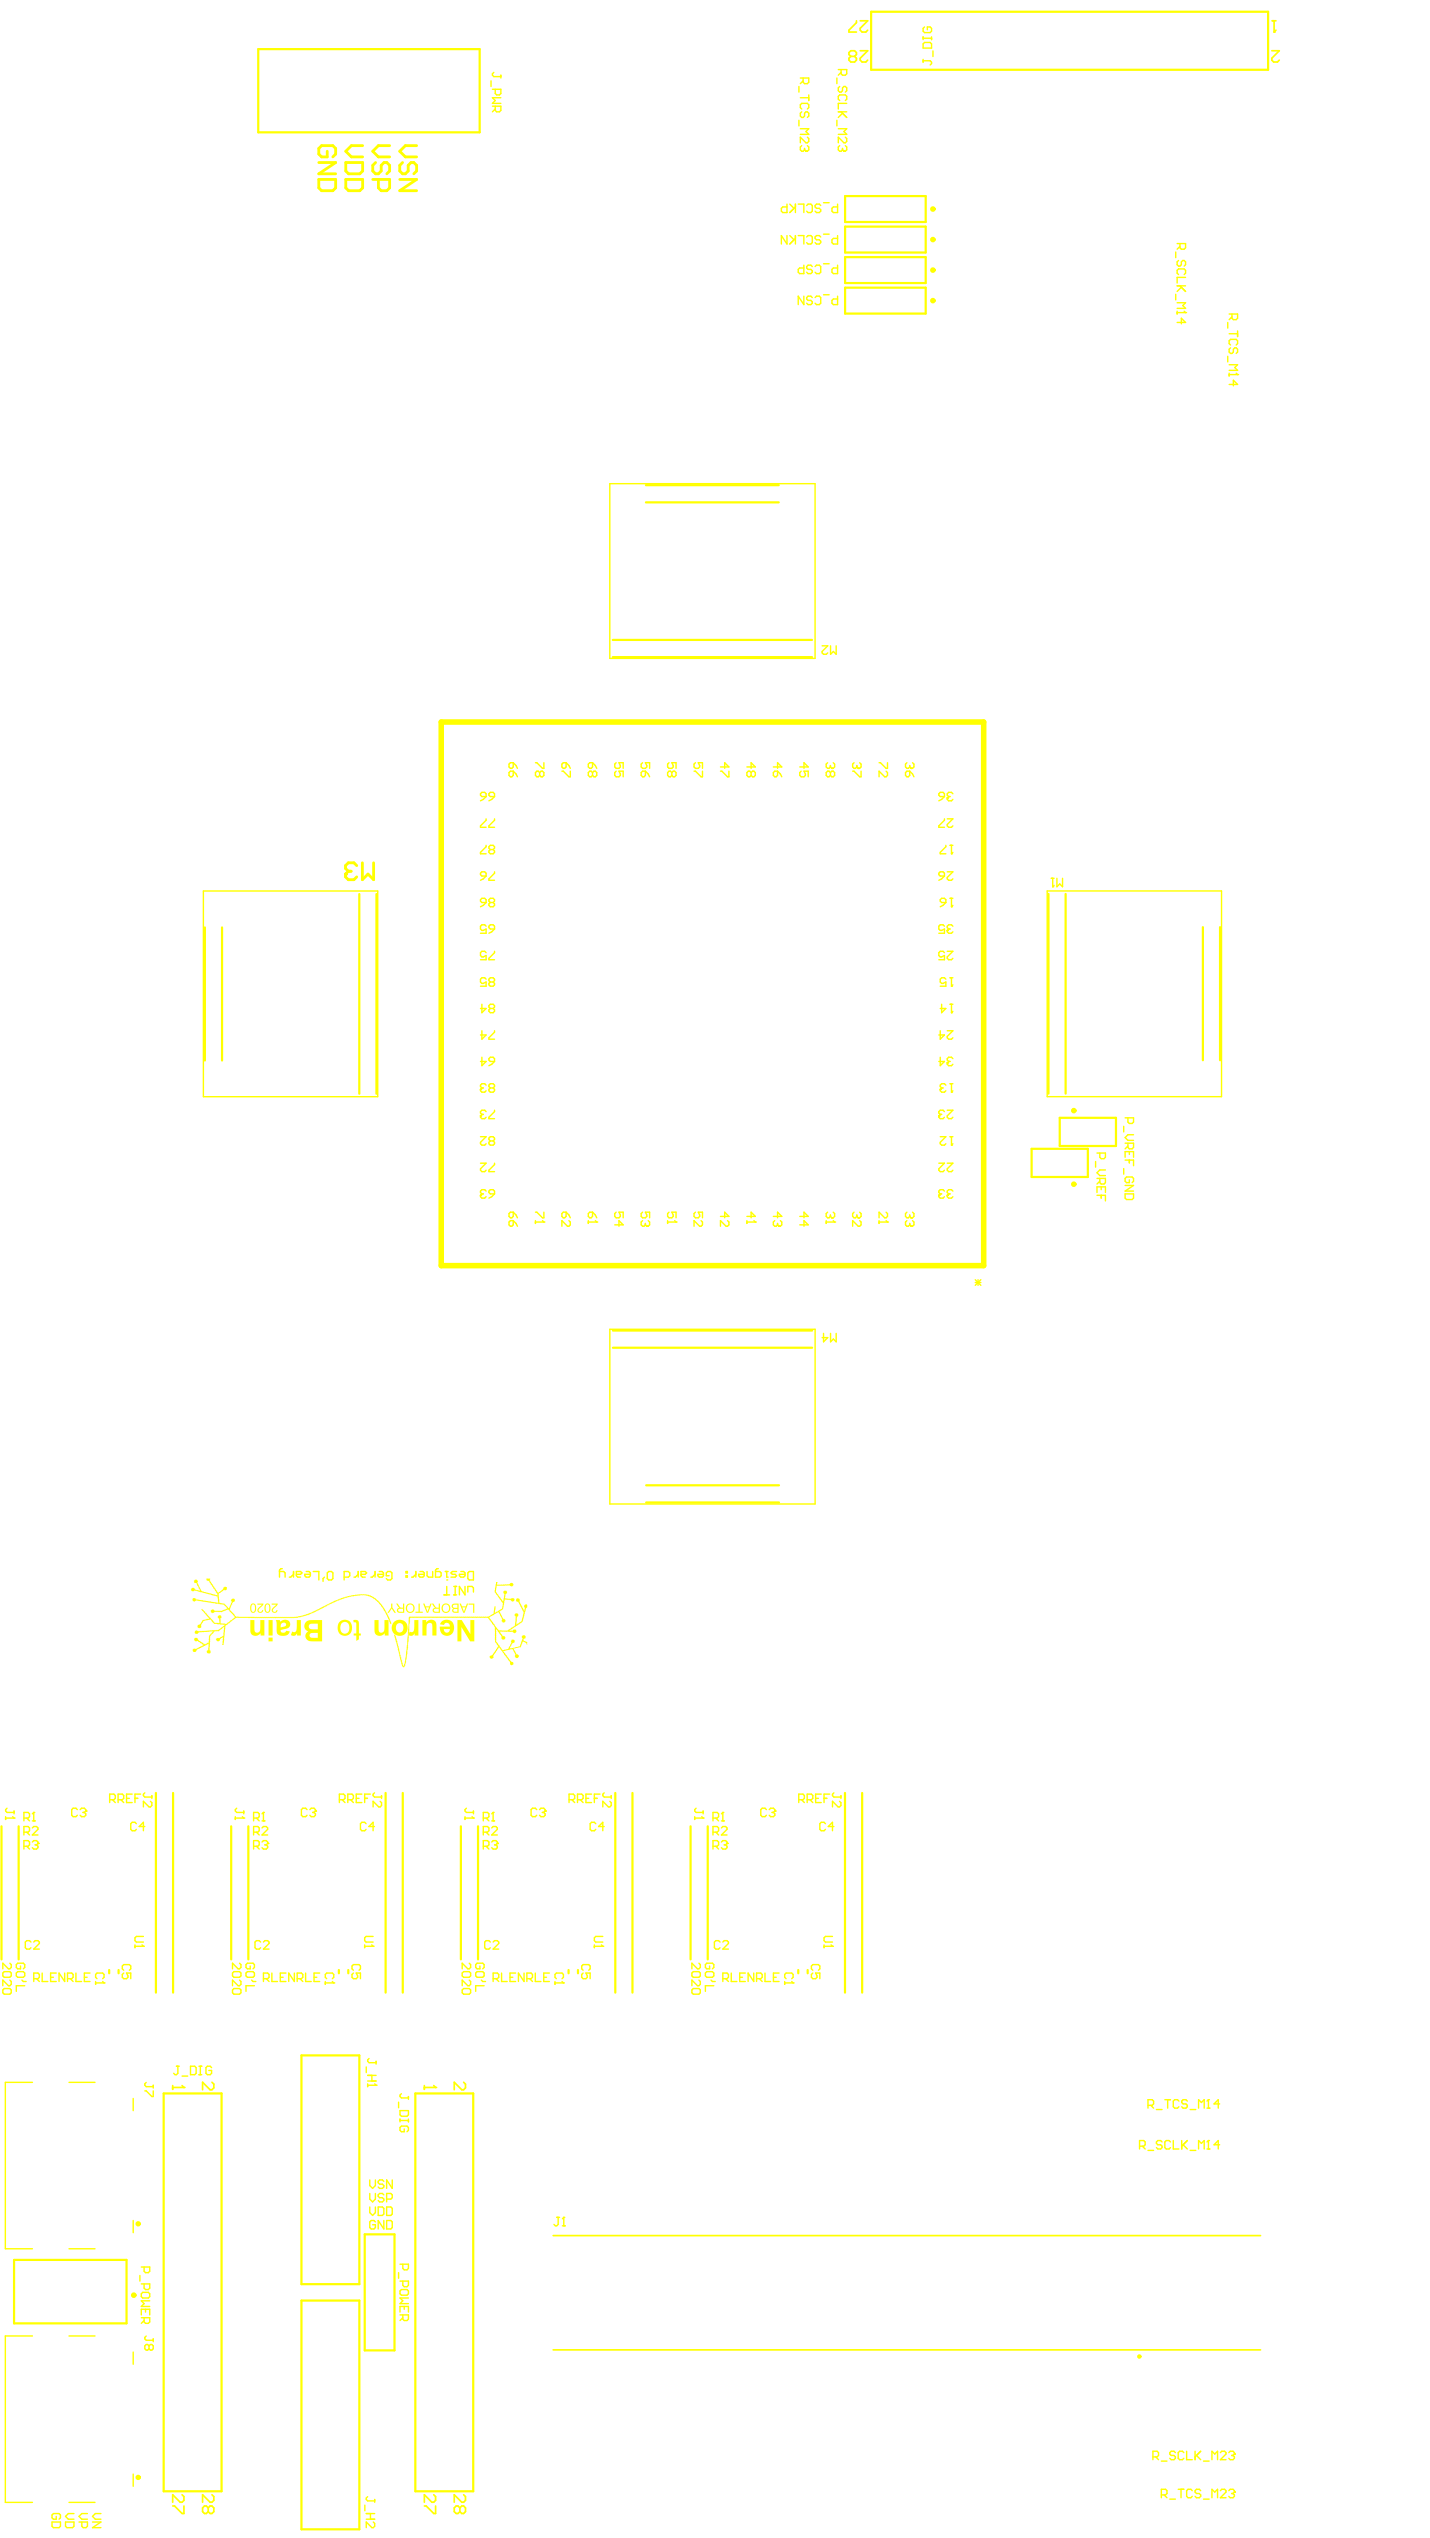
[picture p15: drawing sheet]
<svg xmlns="http://www.w3.org/2000/svg" width="429mm" height="761mm" viewBox="0 0 429 761" stroke-linecap="round" stroke-linejoin="round" font-family="sans-serif">
<path d="M165.9 670.6h212.2M165.9 704.9h212.2" fill="none" stroke="#ff0" stroke-width=".51"/>
<path d="M348.4 748.4h1.2l.5-.5v-.8l-.5-.4h-1.2v2.5M349.2 748.4l.9 .8M350.9 749.6h1.7M353.4 746.7h1.7M354.3 746.7v2.5M357.7 747.1l-.5-.4h-.8l-.4 .4v1.7l.4 .4h.8l.5-.4M360.2 747.1l-.4-.4h-.9l-.4 .4v.4l.4 .4h.9l.4 .5v.4l-.4 .4h-.9l-.4-.4M361 749.6h1.7M363.6 749.2v-2.5l.8 .8 .8-.8v2.5M366.1 747.1l.4-.4h.9l.4 .4v.4l-1.7 1.7h1.7M368.6 747.1l.4-.4h.9l.4 .4v.4" fill="none" stroke="#ff0" stroke-width=".42"/>
<circle cx="370.3" cy="747.5" r=".21" fill="#ff0"/>
<g fill="none" stroke="#ff0" stroke-width=".42">
<path d="M344.4 631.5h1.2l.5-.4v-.9l-.5-.4h-1.2v2.6M345.2 631.5l.9 .9M346.9 632.8h1.7M349.4 629.8h1.7M350.3 629.8v2.6M353.7 630.2l-.5-.4h-.8l-.4 .4v1.7l.4 .5h.8l.5-.5M356.2 630.2l-.4-.4h-.9l-.4 .4v.5l.4 .4h.9l.4 .4v.4l-.4 .5h-.9l-.4-.5M357 632.8h1.7M359.6 632.4v-2.6l.8 .9 .8-.9v2.6M362.1 632.4h.8M362.5 629.8v2.6M369.5 747.9h.4"/>
<path d="M369.9 747.9l.4 .5v.4l-.4 .4h-.9l-.4-.4M370.3 747.5l-.4 .4"/>
</g>
<circle cx="362.5" cy="629.8" r=".21" fill="#ff0"/>
<g fill="none" stroke="#ff0" stroke-width=".42">
<path d="M362.5 629.8l-.4 .4M365.9 631.1h-1.7l1.3-1.3v2.6M345.9 737h1.2l.4-.5v-.8l-.4-.4h-1.2v2.5M346.7 737l.8 .8M348.4 738.2h1.7M352.6 735.7l-.4-.4h-.9l-.4 .4v.4l.4 .4h.9l.4 .5v.4l-.4 .4h-.9l-.4-.4M355.1 735.7l-.4-.4h-.8l-.5 .4v1.7l.5 .4h.8l.4-.4M356 735.3v2.5h1.7M358.5 735.3v2.5M358.9 736.5l1.3 1.3M360.2 735.3l-1.7 1.7M361 738.2h1.7"/>
<path d="M363.6 737.8v-2.5l.8 .8 .8-.8v2.5M366.1 735.7l.4-.4h.9l.4 .4v.4l-1.7 1.7h1.7M368.6 735.7l.4-.4h.9l.4 .4v.4"/>
</g>
<circle cx="370.3" cy="736.1" r=".21" fill="#ff0"/>
<g fill="none" stroke="#ff0" stroke-width=".42">
<path d="M341.8 643.8h1.3l.4-.5v-.8l-.4-.4h-1.3v2.5M342.7 643.8l.8 .8M344.4 645h1.7M348.6 642.5l-.4-.4h-.9l-.4 .4v.4l.4 .4h.9l.4 .5v.4l-.4 .4h-.9l-.4-.4M351.1 642.5l-.4-.4h-.8l-.5 .4v1.7l.5 .4h.8l.4-.4M352 642.1v2.5h1.7M354.5 642.1v2.5M354.9 643.3l1.3 1.3M356.2 642.1l-1.7 1.7M357 645h1.7M359.6 644.6v-2.5l.8 .8 .8-.8v2.5M362.1 644.6h.8"/>
<path d="M362.5 642.1v2.5M369.5 736.5h.4M369.9 736.5l.4 .5v.4l-.4 .4h-.9l-.4-.4M370.3 736.1l-.4 .4"/>
</g>
<circle cx="362.5" cy="642.1" r=".21" fill="#ff0"/>
<path d="M362.5 642.1l-.4 .4M365.9 643.3h-1.7l1.3-1.2v2.5M167 665.1h.9M167.4 665.1v2.1l-.4 .5h-.4l-.4-.5M168.7 667.7h.8M169.1 665.1v2.6" fill="none" stroke="#ff0" stroke-width=".42"/>
<circle cx="169.1" cy="665.1" r=".21" fill="#ff0"/>
<g fill="none" stroke="#ff0" stroke-width=".42">
<path d="M9.7 624.6h-8.1v49.9h8.1M20.7 624.6h7.8M40 629.4v3.7M20.7 674.5h7.8M40 666.1v3.6M169.1 665.1l-.4 .4M9.7 700.7h-8.1v49.9h8.1M20.7 700.7h7.8M40 705.5v3.7M15.6 756.5h2.5v1.3l-.4 .4h-1.7l-.4-.4zM16.9 754.8v.9h-.9l-.4-.5v-.8l.4-.4h1.7l.4 .4v.8l-.4 .5M19.7 756.5h2.5v1.3l-.4 .4h-1.7l-.4-.4z"/>
<path d="M20.7 750.6h7.8M22.2 754h-1.7l-.8 .8 .8 .9h1.7M23.7 756.5h2.5v1.3l-.4 .4h-.8l-.5-.4v-1.3M26.2 754h-1.7l-.8 .8 .8 .9h1.7M27.7 756.5h2.6l-2.6 1.7h2.6M30.3 754h-1.7l-.9 .8 .9 .9h1.7M40 742.1v3.7"/>
</g>
<g fill="none" stroke="#ff0" stroke-width=".67">
<path d="M49.1 627.9h17.4v119.4h-17.4zM4.2 677.9h33.8v19h-33.8z"/>
<circle cx="341.8" cy="706.9" r=".33"/>
</g>
<path d="M51.8 625.6v1.1M51.8 626.1h3.4M51.8 751.7h.6l2.2 2.2h.6v-2.2M54.6 748.3l.6 .6v1.1l-.6 .6h-.5l-2.3-2.3v2.3M62.5 752.3l-.6-.6h-.6l-.5 .6v1.1l.5 .5h.6l.6-.5M62.5 752.3l.5-.6h.6l.5 .6v1.1l-.5 .5h-.6l-.5-.5M62.5 752.3v1.1M63.6 748.3l.5 .6v1.1l-.5 .6h-.6l-2.2-2.3v2.3" fill="none" stroke="#ff0" stroke-width=".51"/>
<circle cx="55.2" cy="626.1" r=".25" fill="#ff0"/>
<path d="M54.6 625.6l.6 .5M63.6 624.6l.5 .6v1.1l-.5 .5h-.6l-2.2-2.2v2.2M127.3 625.6v1.1M127.3 626.1h3.4M127.3 751.7h.6l2.2 2.2h.6v-2.2M130.1 748.3l.6 .6v1.1l-.6 .6h-.6l-2.2-2.3v2.3M138 752.3l-.6-.6h-.6l-.5 .6v1.1l.5 .5h.6l.6-.5M138 752.3l.5-.6h.6l.5 .6v1.1l-.5 .5h-.6l-.5-.5M138 752.3v1.1M139.1 748.3l.5 .6v1.1l-.5 .6h-.6l-2.2-2.3v2.3" fill="none" stroke="#ff0" stroke-width=".51"/>
<g fill="none" stroke="#ff0" stroke-width=".42">
<path d="M52.9 619.8h.9M53.4 619.8v2.1l-.5 .4h-.4l-.4-.4M57.1 619.8h1.3l.4 .4v1.7l-.4 .4h-1.3zM59.7 619.8h.8M60.1 619.8v2.5M43.4 627.2h.5l1.7 1.7h.4v-1.7M43.9 624.6l-.5 .5v.4l.5 .4h2.1M46 625.5v.8M54.6 622.7h1.7M59.7 622.3h.8M63.5 620.2l-.4-.4h-.9l-.4 .4v1.7l.4 .4h.9l.4-.4v-.8h-.9M110.9 653.9v1.7l.9 .8 .8-.8v-1.7"/>
<path d="M110.9 657.9v1.7l.9 .9 .8-.9v-1.7M115.1 654.3l-.4-.4h-.8l-.4 .4v.4l.4 .5h.8l.4 .4v.4l-.4 .4h-.8l-.4-.4M115.1 658.4l-.4-.5h-.8l-.4 .5v.4l.4 .4h.8l.4 .4v.5l-.4 .4h-.8l-.4-.4M116 659.6h1.2l.5-.4v-.8l-.5-.5h-1.2v2.6M117.7 653.9v2.5l-1.7-2.5v2.5M110.9 662v1.7l.9 .8 .8-.8v-1.7M112.6 666.5l-.4-.4h-.9l-.4 .4v1.7l.4 .4h.9l.4-.4v-.9h-.8M113.5 662h1.2l.4 .4v1.7l-.4 .4h-1.2zM115.1 666.1v2.5l-1.6-2.5v2.5M116 662h1.2l.5 .4v1.7l-.5 .4h-1.2zM116 666.1h1.2l.5 .4v1.7l-.5 .4h-1.2zM42 682.5v1.7"/>
<path d="M42.4 680h2.5v1.3l-.4 .4h-.8l-.5-.4v-1.3M42.4 685.1h2.5v1.2l-.4 .5h-.8l-.5-.5v-1.2M42.4 694.4v-1.7h2.5v1.7M42.4 695.2h2.5v1.3l-.4 .4h-.8l-.5-.4v-1.3M42.8 687.6h1.7l.4 .4v.9l-.4 .4h-1.7l-.4-.4v-.9zM43.2 696.1l-.8 .8M43.7 692.7v.8M44.9 690.2h-2.5l.8 .8-.8 .8h2.5M43.9 700.7l-.5 .4v.5l.5 .4h2.1M44.7 703.7l.4-.4h.5l.4 .4v.8l-.4 .4h-.5l-.4-.4M44.7 703.7l-.4-.4h-.4l-.5 .4v.8l.5 .4h.4l.4-.4M44.7 703.7v.8"/>
<path d="M46 701.6v.8"/>
</g>
<circle cx="40.1" cy="688.5" r=".42" fill="none" stroke="#ff0" stroke-width=".83"/>
<g fill="none" stroke="#ff0" stroke-width=".8">
<circle cx="41.5" cy="667" r=".4"/>
<circle cx="41.5" cy="743.1" r=".4"/>
</g>
<path d="M90.4 616.5h17.4v68.7h-17.4zM124.6 627.9h17.4v119.4h-17.4zM109.4 670.2h8.9v34.8h-8.9zM90.4 690.1h17.4v68.6h-17.4z" fill="none" stroke="#ff0" stroke-width=".67"/>
<circle cx="130.7" cy="626.1" r=".25" fill="#ff0"/>
<path d="M130.1 625.6l.6 .5M139.1 624.6l.5 .6v1.1l-.5 .5h-.6l-2.2-2.2v2.2" fill="none" stroke="#ff0" stroke-width=".51"/>
<g fill="none" stroke="#ff0" stroke-width=".42">
<path d="M109.9 620v1.7M110.7 617.5l-.4 .4v.4l.4 .4h2.1M112.8 618.3v.9M110.3 625.1v.8M110.3 622.5h2.5M110.3 624.2h2.5M110.3 625.5h2.5M111.6 622.5v1.7M119.6 630.6v1.7M120 633.1h2.5v1.3l-.4 .4h-1.7l-.4-.4zM120 635.6v.9M120 636.1h2.5"/>
<path d="M120.4 628l-.4 .4v.5l.4 .4h2.1M121.3 638.6v.8h-.9l-.4-.4v-.8l.4-.5h1.7l.4 .5v.8l-.4 .4M122.5 628.9v.8M122.5 635.6v.9M120 679.2h2.5v1.2l-.4 .5h-.8l-.5-.5v-1.2M119.6 681.7v1.7M120 684.2h2.5v1.3l-.4 .4h-.8l-.5-.4v-1.3M120 693.5v-1.7h2.5v1.7M120 694.4h2.5v1.2l-.4 .5h-.8l-.5-.5v-1.2M120.4 686.8h1.7l.4 .4v.8l-.4 .5h-1.7l-.4-.5v-.8zM120.8 695.2l-.8 .9M121.3 691.8v.9"/>
<path d="M122.5 689.3h-2.5l.8 .9-.8 .8h2.5M109.4 751.4v1.7M109.9 754h2.5M109.9 755.7h2.5M110.3 748.9l-.4 .4v.4l.4 .5h2.1M111.1 754v1.7M112 756.5l.4 .4v.9l-.4 .4h-.4l-1.7-1.7v1.7M112.4 749.7v.9"/>
</g>
<circle cx="112.8" cy="625.5" r=".21" fill="#ff0"/>
<path d="M112.4 625.1l.4 .4" fill="none" stroke="#ff0" stroke-width=".42"/>
<g fill="#ff0">
<path d="M122.8 484.9l23.7 .1 1.6-1 .2-2.1h.4l-.3 1.6 .2 .3 2.1-1.4 .2-1.5-.5-.4-1.6-2.4a1.6 1.6 0 0 1-.2-2l.2-1.6h.5l-.2 .8 3.7-.1 .6-.5 .5 .2 .1 .6-.3 .3h-.5l-.3-.3-3.9 .1-.3 1.8 2 2.6 .1 .4 .2-.1 .3-1.7v-.5l-.3-.3 .2-.7h.7l.2 .2v.8l-.2-.1-.3 .3-.1 1.2 1.8 .1 .7-.2 .2 .2a.56 .56 0 0 1-.4 .9l-.7-.6-1.7-.1-.4 2.8-.9 .7h-.3l1 1.8-.1 .2 .9 .6 .1 .4-.4 .4h-.5l-.3-.3 .2-.7-.7-1 .1-.2-.5-.9-2.5 1.3a.59 .59 0 0 0 .2 1l2.2 3.1 2.9 .1 .1-.3 2-1.2 .2-2.7-.4-.3v-.3l.4-.4 .8 .3v.5l-.3 .3-.2-.1-.1 2.4 1.5-.9 .5-2.1a.86 .86 0 0 0-.1-1.2l-1.3-2.6-.7-.2v-.7l.4-.2 .6 .2v1l.5 .6-.1 .2 1 1.8 .2-.8a.73 .73 0 0 1 .1-1.1l.4-.1 .3 .3v.5l-.1 .3h-.3l-.2 .6-.8 3.5-3.9 2.6 .8 .2 .3-.4h.7l.2 .2-.1 .7-.6 .2-.4-.2v-.3l-3 .1-1-.2 1 1.5h.7v.9l-.8 .1-.3-.3 .1-.6-.2-.4-1.5-1.8v3.7l1.1 1.2-.1 .2h.2l.5 .9 .6 .3 .1-.2 1.3-.2 .5-1.3a.67 .67 0 0 0 .2-1.1h.2l.1-.4h.6l.3 .3v.5l-.7 .2v.3h-.2l-.1 .5-.4 .4v.4h.5l1-.2 .1-.2 1.2-.1 1-2.4a.57 .57 0 0 1 0-1h.6l.3 .3-.1 .6-.5 .1-.1 .5 1.1 .5 .1 .7-.2 .1-.3-.6-.9-.4-.6 1.8-2.2 .4 .9 1.7h.4l.4 .4-.4 .7-.8-.2-.1-.5 .2-.4-.9-1.6-2.7 .6 2.1 3 .8 .3 .1 .6a.58 .58 0 0 1-.8 .3 .58 .58 0 0 1-.2-.9l-1.1-1.3v-.3l-.7-.6v-.3l-1-1.1-.4-.8h-.2l-.9 1.6-.5 .4-.2 1.2-.8 .2-.3-.3v-.5l.6-.1-.1-.2 .2 .1 .4-.4v-.3l.7-.7 .5-1a.44 .44 0 0 0 .2-.4 .44 .44 0 0 0-.4-.4v-.3l-.5-.5 .1-.6h-.2l.1-3.8-.9-1-.5-1-.7-.6 .1-.2h-23.6l.1 1.2-.1 .7-.2-.1 .1 2-.1 .9-.2 .1 .1 2-.3 .6 .1 1.6-.3 .6 .1 1.2-.1 .7-.2-.1 .1 .8-.3 .6-.1 1.5-.3 .2v.3l-.2-.1 .1 .2h-.3l-.6-1.2-.6-2.5 .1-.4-.2-.1v-.7l-.3-.4 .1-.4-1.2-4.2 .4 .1-.1 .2 .7 1.6-.1 .4 .2 .2h-.2l.5 1-.1 .4 .2 .1v.7l.3 .6-.1 .4 .4 .9-.2 .1 .3 .2-.1 .4 .4 .9-.2 .1 .3 .3-.1 .4 .4 .5 .7-3.2 .1-2.4 .3-1.2-.1-1.4 .3-1.2-.1-2 .2 .1-.1-.6 .2-.1-.1-2.2z"/>
<path d="M58.5 473.8h.6l.3 .3-.2 .6 1.4 2.6 4.5 1.3h.2v-.5l-.5-.5 .1-.2-.4-.3-.2-.6-.3-.1-.3-.8-.5-.4-.5-1.1h-.6l-.2-.6h1.2l-.2 .5 2.5 3.7h.3l-.1-.2 1-.5 .4-.4v-.5l.4-.2 .6 .1 .1 .8-.4 .2-.5-.2-.5 .6-1.1 .7 .2 2.7 1.5 .2 1.2 1.4 .4-.2-.1-.2 .3-.2 .1-.6a.83 .83 0 0 0 .1-1.2l.6-.5 .6 .3v.5l-.3 .3-.2-.1-.4 .5 .1 .3-.3 .2-.4 1.5 1.5 1.4-.1 .2 .4 .4 17.4 .1 2.1-.3 .1-.2 1.3-.2 .1-.2 1.5-.4 7-3.6 1-.2v-.2h.5l-.1-.2 1.1-.2 .7-.4 3.7-.7h2.9l1.9 .7 1.3 1.2h.3l-.1 .2h.3l-.1 .2 .9 .8 1.1 1.7-.1 .2 .3 .2v.3l.3 .2 1.2 3.1-.2 .1-.3-.3-.1-.8-1.1-2.3-1.4-2.2-.8-.7 .1-.2-2.3-1.7-1.9-.5h-1.3l-.1 .2-.3-.2 .1 .2-2.9 .2 .1 .2-1.5 .2-.5 .4-1.7 .4-.4 .2 .1 .2-1.1 .2 .1 .2-.2-.1-.2 .3-.9 .2 .1 .2-.3-.2 .1 .2h-.3l-.3 .4h-.5l.1 .2-.2-.1-1.4 .9-.9 .2 .1 .2-1.2 .6h-.6l-.9 .6-2.7 .7-.4-.1-.1 .2h-18.5l-3.2 2.4-.5 5.7h-.4l.3-2.3-.6 .2-.7 1h-.5l-.4-.7 .3-.3 .8 .1 .3-.4 .9-.4-.1-.8 .3-1.7-1.1 .6-.5 .6h-1.3l-1.3 1.4-.2 4.3 .3 .1 .1 .6-.5 .3-.5-.1-.3-.4 .1-.4 .4-.1 .1-2-3.4 1.7-.5 .8h-.6l-.3-.7 .3-.3 .8 .1 2.2-1.2-1.7-1.2-.8 .1-.3-.3 .2-.7h.7l.6 .9 1.9 1 1-.6v-1.9l1.1-1.3-3.9 .1-.6 .6h-.5a.47 .47 0 0 1-.4-.4 .47 .47 0 0 1 .3-.5l.3-.2 .5 .3 5.8-.3 2.2-1.5-.2-.2-3.1-.2-1.2-1.4-.1 .2-1.8 .3-.8 1.2 .2 .7-.5 .3-.6-.1v-.9l.6-.1 .9-1.4 1.9-.4-1.8-2.2-.6-.4 .2-.3 1 .9v.3l.5 .2 .1 .4h.3v.4l1.4 1.2 .5 .8h1.5l-.1-1.3-.5-.3v-.3l.4-.4h.5a.57 .57 0 0 1 0 1v1.5l1.8 .1 2.5-2-2-2.3-1.9 .8-2.2-.1-.5 .4-.6-.3-.1-.4 .4-.4h.5l.3 .4h2.3l.1-.2h.5l-.1-.2h.6l.4-.4-1.1-1.1h-1.1l-.7-.3-.7 .1-.1-.2h-1.1l-4.1-.8h-.5l-.3 .4-.6-.2-.1-.7 .7-.2 .4 .2-.1 .3 .7-.1 6 1-.2-1.9-2.7-.6-.1-.2h-.7l-.1-.3h-.7l-.5-.3-.3 .1-1.1-.5-1.7 .1-.2-.4 .4-.6h.6l.6 .7 1.3 .2-.5-.7-.1-.6-.3-.2-.2-.8-.7-.1-.1-.6zM63.8 489.3l.2 .2z"/>
<path d="M140.6 481h1.7v2.8h-.4v-2.5h-1.3zM138.7 482.1l.5 1.4 .4-1.4zM137.9 481h.4l.3 .8h1.1l.3-.8h.4l-1 2.8h-.4zM136.1 482.8l.1 .6h1v-.8zM136 481.5l-.1 .3 .2 .4 1.1 .1v-1zM135.7 481.2l1.9-.2v2.8h-1.3l-.6-.4-.1-.5 .4-.4-.5-.5zM132.7 482.4a1.07 1.07 0 0 0 2.1 0 1.07 1.07 0 0 0-2.1 0zM132.4 482.4a1.4 1.4 0 0 1 2.8 0 1.4 1.4 0 0 1-2.8 0zM130.3 482.7l-.2 .3 .2 .4 1.3 .1v-.9zM129.6 481h.4l.7 1 .4 .2h.5v-1.2h.4v2.8l-2-.2-.1-.9 .6-.4zM127.8 482.1l.5 1.4 .4-1.4zM126.9 481h.4l.4 .8h1.1l.3-.8h.4l-1.1 2.8h-.4zM125.6 481h.3v2.4h.9v.4h-2.2v-.4h1zM122 482.4a1.07 1.07 0 0 0 2.1 0 1.07 1.07 0 0 0-2.1 0zM121.7 482.4a1.39 1.39 0 0 1 2.7 0 1.39 1.39 0 0 1-2.7 0zM119.5 482.7l.1 .7 1.3 .1v-.9zM118.8 481h.5l.7 1 .4 .2h.5v-1.2h.4v2.8l-2-.2-.2-.9 .7-.4zM117.3 481h.4v1.2l1.1 1.6h-.5l-.8-1.3-.8 1.3h-.5l1.1-1.6z"/>
<path d="M81.5 481h1.8l-.2 .5-1.2 1.5 .1 .4 .4 .1 .4-.1 .1-.4h.4l-.5 .7h-.9l-.4-.7 .2-.6 1.2-1.1h-1.4zM79.9 481.4l-.2 .5v1l.2 .4 .4 .2 .4-.3 .1-1.4-.3-.5zM79.7 481.2l.8-.2 .5 .6v1.6l-.6 .6-.6-.1-.4-.6v-1.1zM77.2 481h1.8l-.2 .5-1.2 1.5 .1 .4 .4 .1 .4-.1 .1-.4h.4l-.4 .7h-1l-.4-.7 .3-.6 1.1-1.1h-1.4zM75.6 481.4l-.2 1.6 .3 .4 .3 .1 .4-.5v-1.2l-.3-.5zM75.4 481.2l.8-.2 .5 .6v1.6l-.5 .6-.6-.1-.5-.6v-1.1z"/>
<path d="M106 486l.4-.1a1.06 1.06 0 0 1 1.1 .3 1.06 1.06 0 0 1 .2 1.1v2.7h.6v.6h-.6v1.1l-.8 .5v-1.6h-.8v-.6h.8v-2.8a.52 .52 0 0 0-.2-.5 .52 .52 0 0 0-.6-.1zM102.6 486.9l-.5 1.4a1.42 1.42 0 0 0 1.5 1.7 1.42 1.42 0 0 0 1.2-2 1.36 1.36 0 0 0-.7-1.3 1.36 1.36 0 0 0-1.5 .2zM101.9 486.5l.5-.4a2.4 2.4 0 0 1 3.2 1.5 2.4 2.4 0 0 1-1.8 3.1l-.8-.1a2.57 2.57 0 0 1-1.1-4.1z"/>
<path d="M93.1 490l-.2 .6 .2 .5 2.2 .2v-1.5h-1.8zM92.8 487.3l-.1 .8 .4 .5 2.2 .1v-1.7l-2 .1zM91.9 486.4l1.1-.4h3.6v6.3l-3.9-.1-.8-.6-.3-.9a1.56 1.56 0 0 1 .9-1.4 1.69 1.69 0 0 1-.6-2.9zM89 486h1.3v4.6h-1.2v-.6a1.17 1.17 0 0 1-1.8 .5l.4-1.1 .4 .2a1.17 1.17 0 0 0 .9-1.6zM84.5 486.9l-.3 .5v.8l.8-.2a.7 .7 0 0 0 .7-1.1 .7 .7 0 0 0-1.2 0zM82.7 486h1.2l.2 .5 .7-.5a1.48 1.48 0 0 1 2.2 1 1.48 1.48 0 0 1-1.7 1.7l-1 .2a.62 .62 0 0 0 .1 .8 .62 .62 0 0 0 .8 0l.6-.5 1.1 .2v.2a1.72 1.72 0 0 1-1.8 1.1h-.4a1.48 1.48 0 0 1-1.7-1.8v-1.9zM80.6 491.2h1.2v1.1h-1.2zM80.6 486h1.2v4.6h-1.2zM75.1 486h1.2l.1 3.2 .7 .5 .6-.2 .3-.5 .1-3h1.2v4.6h-1.1l-.1-.6a1.65 1.65 0 0 1-2 .6 1.65 1.65 0 0 1-1-1.8z"/>
<path d="M137.2 486h1.3l2.6 4.2v-4.2h1.2v6.3h-1.3l-2.6-4.3v4.3h-1.2zM133.1 488.7a.93 .93 0 0 0 .9 1.1 .93 .93 0 0 0 1-1.1zM132.5 486.3l.4-.2a2.4 2.4 0 0 1 2.9 .6 2.4 2.4 0 0 1 0 3.1l-.4 .4a2.22 2.22 0 0 1-2.6 .1 2.22 2.22 0 0 1-.9-2.4h3.1a.92 .92 0 0 0-.7-1.1 .92 .92 0 0 0-1.1 .6l-1.2-.2zM126.7 486h1.2v.6a1.65 1.65 0 0 1 1.9-.7 1.65 1.65 0 0 1 1.1 1.8v2.9h-1.2l-.1-3.3-.2-.4-.5-.1-.5 .2-.4 .4-.1 3.2h-1.2zM124.3 486h1.2v4.6h-1.1l-.1-.6a1.17 1.17 0 0 1-1.8 .5l.4-1.1 .5 .2a1.17 1.17 0 0 0 .9-1.6zM119.1 487.2l-.1 .1a1.34 1.34 0 0 0-.1 1.7 1.34 1.34 0 0 0 1.7 .4l.1-.1a1.38 1.38 0 0 0 .2-1.7 1.38 1.38 0 0 0-1.6-.6zM117.5 488.3a2.42 2.42 0 0 1 4.8 0 2.42 2.42 0 0 1-4.8 0zM112.3 486h1.3v3.2l.7 .5 .6-.2 .4-.5v-3h1.3v4.6h-1.2v-.6a1.65 1.65 0 0 1-2 .6 1.65 1.65 0 0 1-1.1-1.8z"/>
</g>
<g fill="none" stroke="#ff0" stroke-width=".67">
<path d="M77.5 14.7h66.4v25h-66.4zM261.3 3.5h119.1v17.4h-119.1zM253.5 58.8h24.2v7.8h-24.2zM253.5 68h24.2v7.7h-24.2zM253.5 77.1h24.2v7.8h-24.2zM253.5 86.3h24.2v7.8h-24.2zM193.8 150.7h39.8M193.8 145.5h39.8M183.8 197.1h59.8M183.8 192h59.8M61.5 278.2v39.9M66.6 278.2v39.9"/>
<path d="M107.8 268.2v59.9M112.9 268.2v59.9M314.5 268.1v59.9M319.7 268.1v59.9M360.8 278.1v39.9M366 278.1v39.9M317.9 335.3h16.9v8.5h-16.9zM309.5 344.6h16.8v8.5h-16.8zM183.9 399.1h59.7M183.9 404.3h59.7M193.8 450.7h39.9M193.8 445.5h39.9"/>
</g>
<path d="M182.9 145.1h61.6v52.4h-61.6zM61 267.3h52.3v61.7h-52.3zM314.1 267.3h52.3v61.7h-52.3zM153.1 363.6h.9v1.3l-.5 .4h-.4l-.4-.4v-.9zM153.1 366.1h.9v1.3l-.5 .4h-.4l-.4-.4v-.8zM154 363.6l.8 .8 .4 .9M154 366.1l.8 .9 .4 .8M160.6 363.6h.4l1.7 1.7h.5v-1.7M160.6 366.1v.9M160.6 366.6h2.6M182.9 398.7h61.6v52.4h-61.6z" fill="none" stroke="#ff0" stroke-width=".42"/>
<path d="M132.4 216.6h162.7v163h-162.7z" fill="none" stroke="#ff0" stroke-width="1.7"/>
<path d="M95.6 48.8h5.1l-5.1 3.3h5.1M95.6 53.8h5.1v2.6l-.9 .8h-3.3l-.9-.8zM98.2 45.4v1.7h-1.7l-.9-.9v-1.7l.9-.8h3.3l.9 .8v1.7l-.9 .9M103.7 48.8h5.1v2.5l-.9 .8h-3.3l-.9-.8zM103.7 53.8h5.1v2.6l-.9 .8h-3.3l-.9-.8zM108.8 43.7h-3.4l-1.7 1.7 1.7 1.7h3.4M111.8 53.8h5.1v2.6l-.9 .8h-1.6l-.9-.8v-2.6M112.7 48.8l-.9 .8v1.7l.9 .8h.8l.9-.8v-1.7l.8-.8h.8l.9 .8v1.7l-.9 .8M116.9 43.7h-3.4l-1.7 1.7 1.7 1.7h3.4M119.9 53.8h5.1l-5.1 3.4h5.1M120.8 48.8l-.9 .8v1.7l.9 .8h.8l.8-.8v-1.7l.9-.8h.8l.9 .8v1.7l-.9 .8M125 43.7h-3.4l-1.7 1.7 1.7 1.7h3.4" fill="none" stroke="#ff0" stroke-width=".85"/>
<circle cx="163.2" cy="366.6" r=".21" fill="#ff0"/>
<path d="M162.7 366.1l.5 .5M169 363.6h.8v1.3l-.4 .4h-.4l-.4-.4v-.9zM169.8 363.6l.9 .8 .4 .9M170.7 366.1l.4 .5v.8l-.4 .4h-.5l-1.6-1.7v1.7M176.5 366.1v.9M176.5 366.6h2.5M176.9 363.6h.8v1.3l-.4 .4h-.4l-.4-.4v-.9zM177.7 363.6l.9 .8 .4 .9" fill="none" stroke="#ff0" stroke-width=".42"/>
<circle cx="179" cy="366.6" r=".21" fill="#ff0"/>
<path d="M178.6 366.1l.4 .5M184.4 367.4h2.5l-1.2-1.3v1.7M184.8 363.6l-.4 .4v.9l.4 .4h.9l.4-.4-.4-1.3h1.2v1.7M192.8 363.6l-.5 .4v.9l.5 .4h.8l.4-.4-.4-1.3h1.3v1.7M194.5 366.1l.4 .5v.8l-.4 .4h-.5" fill="none" stroke="#ff0" stroke-width=".42"/>
<circle cx="194" cy="367.8" r=".21" fill="#ff0"/>
<path d="M192.8 366.1l-.5 .5v.8l.5 .4h.4l.4-.4M193.6 367.4l.4 .4M193.6 367v.4M200.3 366.1v.9M200.3 366.6h2.5M200.7 363.6l-.4 .4v.9l.4 .4h.8l.5-.4-.5-1.3h1.3v1.7" fill="none" stroke="#ff0" stroke-width=".42"/>
<circle cx="202.8" cy="366.6" r=".21" fill="#ff0"/>
<path d="M202.4 366.1l.4 .5M208.6 363.6l-.4 .4v.9l.4 .4h.9l.4-.4-.4-1.3h1.2v1.7M210.3 366.1l.4 .5v.8l-.4 .4h-.4l-1.7-1.7v1.7M216.1 364.9h2.6l-1.3-1.3v1.7M218.2 366.1l.5 .5v.8l-.5 .4h-.4l-1.7-1.7v1.7M224.1 364.9h2.5l-1.3-1.3v1.7M224.1 366.1v.9M224.1 366.6h2.5" fill="none" stroke="#ff0" stroke-width=".42"/>
<circle cx="226.6" cy="366.6" r=".21" fill="#ff0"/>
<path d="M226.2 366.1l.4 .5M232 364.9h2.5l-1.2-1.3v1.7M234.1 366.1l.4 .5v.8l-.4 .4h-.4" fill="none" stroke="#ff0" stroke-width=".42"/>
<circle cx="233.7" cy="367.8" r=".21" fill="#ff0"/>
<path d="M232.4 366.1l-.4 .5v.8l.4 .4h.4l.5-.4M233.3 367.4l.4 .4M233.3 367v.4M239.9 364.9h2.5l-1.2-1.3v1.7M239.9 367.4h2.5l-1.2-1.3v1.7M250 363.6l.4 .4v.9l-.4 .4h-.5" fill="none" stroke="#ff0" stroke-width=".42"/>
<circle cx="249.5" cy="365.3" r=".21" fill="#ff0"/>
<path d="M247.8 366.1v.9M247.8 366.6h2.6M248.3 363.6l-.5 .4v.9l.5 .4h.4l.4-.4M249.1 364.9l.4 .4M249.1 364.4v.5" fill="none" stroke="#ff0" stroke-width=".42"/>
<circle cx="250.4" cy="366.6" r=".21" fill="#ff0"/>
<path d="M250 366.1l.4 .5M257.9 363.6l.4 .4v.9l-.4 .4h-.4" fill="none" stroke="#ff0" stroke-width=".42"/>
<circle cx="257.5" cy="365.3" r=".21" fill="#ff0"/>
<path d="M256.2 363.6l-.4 .4v.9l.4 .4h.4l.4-.4M257 364.9l.5 .4M257 364.4v.5M257.9 366.1l.4 .5v.8l-.4 .4h-.4l-1.7-1.7v1.7M263.7 366.1v.9M263.7 366.6h2.5M265.8 363.6l.4 .4v.9l-.4 .4h-.4l-1.7-1.7v1.7" fill="none" stroke="#ff0" stroke-width=".42"/>
<circle cx="266.2" cy="366.6" r=".21" fill="#ff0"/>
<path d="M265.8 366.1l.4 .5M273.7 363.6l.5 .4v.9l-.5 .4h-.4" fill="none" stroke="#ff0" stroke-width=".42"/>
<circle cx="273.3" cy="365.3" r=".21" fill="#ff0"/>
<path d="M272.1 363.6l-.5 .4v.9l.5 .4h.4l.4-.4M272.9 364.9l.4 .4M272.9 364.4v.5M273.7 366.1l.5 .5v.8l-.5 .4h-.4" fill="none" stroke="#ff0" stroke-width=".42"/>
<circle cx="273.3" cy="367.8" r=".21" fill="#ff0"/>
<g fill="none" stroke="#ff0" stroke-width=".42">
<path d="M153.1 228.8h.9v1.3l-.5 .4h-.4l-.4-.4v-.9zM153.1 231.3h.9v1.3l-.5 .4h-.4l-.4-.4v-.9zM154 228.8l.8 .8 .4 .9M154 231.3l.8 .9 .4 .8M160.6 228.8h.4l1.7 1.7h.5v-1.7M161.9 231.7l-.4-.4h-.5l-.4 .4v.9l.4 .4h.5l.4-.4M161.9 231.7l.4-.4h.4l.5 .4v.9l-.5 .4h-.4l-.4-.4M161.9 231.7v.9M168.6 231.3h.4l1.7 1.7h.4v-1.7M169 228.8h.8v1.3l-.4 .4h-.4l-.4-.4v-.9zM169.8 228.8l.9 .8 .4 .9M176.9 228.8h.8v1.3l-.4 .4h-.4l-.4-.4v-.9z"/>
<path d="M177.7 231.7l-.4-.4h-.4l-.4 .4v.9l.4 .4h.4l.4-.4M177.7 231.7l.5-.4h.4l.4 .4v.9l-.4 .4h-.4l-.5-.4M177.7 228.8l.9 .8 .4 .9M177.7 231.7v.9M184.8 228.8l-.4 .4v.9l.4 .4h.9l.4-.4-.4-1.3h1.2v1.7M184.8 231.3l-.4 .4v.9l.4 .4h.9l.4-.4-.4-1.3h1.2v1.7M192.8 228.8l-.5 .4v.9l.5 .4h.8l.4-.4-.4-1.3h1.3v1.7M192.8 231.3h.8v1.3l-.4 .4h-.4l-.5-.4v-.9zM193.6 231.3l.9 .9 .4 .8M200.7 228.8l-.4 .4v.9l.4 .4h.8l.5-.4-.5-1.3h1.3v1.7M201.5 231.7l-.4-.4h-.4l-.4 .4v.9l.4 .4h.4l.4-.4M201.5 231.7l.5-.4h.4l.4 .4v.9l-.4 .4h-.4l-.5-.4"/>
<path d="M201.5 231.7v.9M208.2 231.3h.4l1.7 1.7h.4v-1.7M208.6 228.8l-.4 .4v.9l.4 .4h.9l.4-.4-.4-1.3h1.2v1.7M216.1 231.3h.5l1.6 1.7h.5v-1.7M216.1 230.1h2.6l-1.3-1.3v1.7M224.1 230.1h2.5l-1.3-1.3v1.7M225.3 231.7l-.4-.4h-.4l-.4 .4v.9l.4 .4h.4l.4-.4M225.3 231.7l.4-.4h.5l.4 .4v.9l-.4 .4h-.5l-.4-.4M225.3 231.7v.9M232 231.7l.4-.4h.9v1.3l-.5 .4h-.4l-.4-.4zM232 230.1h2.5l-1.2-1.3v1.7M233.3 231.3l.8 .9 .4 .8"/>
<path d="M239.9 230.1h2.5l-1.2-1.3v1.7M240.3 231.3l-.4 .4v.9l.4 .4h.9l.4-.4-.4-1.3h1.2v1.7M250 228.8l.4 .4v.9l-.4 .4h-.5M272.1 366.1l-.5 .5v.8l.5 .4h.4l.4-.4M272.9 367.4l.4 .4M272.9 367v.4"/>
</g>
<circle cx="249.5" cy="230.5" r=".21" fill="#ff0"/>
<path d="M248.3 228.8l-.5 .4v.9l.5 .4h.4l.4-.4M249.1 230.1l.4 .4M249.1 229.6v.5M249.1 231.7v.9M249.1 231.7l-.4-.4h-.4l-.5 .4v.9l.5 .4h.4l.4-.4M249.1 231.7l.4-.4h.5l.4 .4v.9l-.4 .4h-.5l-.4-.4M257.9 228.8l.4 .4v.9l-.4 .4h-.4" fill="none" stroke="#ff0" stroke-width=".42"/>
<circle cx="257.5" cy="230.5" r=".21" fill="#ff0"/>
<path d="M255.8 231.3h.4l1.7 1.7h.4v-1.7M256.2 228.8l-.4 .4v.9l.4 .4h.4l.4-.4M257 230.1l.5 .4M257 229.6v.5M263.7 228.8h.4l1.7 1.7h.4v-1.7M265.8 231.3l.4 .4v.9l-.4 .4h-.4l-1.7-1.7v1.7M273.7 228.8l.5 .4v.9l-.5 .4h-.4" fill="none" stroke="#ff0" stroke-width=".42"/>
<circle cx="273.3" cy="230.5" r=".21" fill="#ff0"/>
<g fill="none" stroke="#ff0" stroke-width=".42">
<path d="M144.6 237.7h.8l.4 .4v.8h-1.2l-.5-.4v-.4zM145.8 238.9l-.8 .9-.9 .4M147.1 237.7h.8l.5 .4v.8h-1.3l-.4-.4v-.4zM148.4 238.9l-.9 .9-.8 .4M271.6 231.7l.5-.4h.8v1.3l-.4 .4h-.4l-.5-.4zM272.1 228.8l-.5 .4v.9l.5 .4h.4l.4-.4M272.9 230.1l.4 .4M272.9 229.6v.5M272.9 231.3l.8 .9 .5 .8M145.8 245.6v.4l-1.7 1.7v.5h1.7M145.8 253.6v.4l-1.7 1.7v.4h1.7M147.1 254.8l-.4-.4v-.4l.4-.4h.8l.5 .4v.4l-.5 .4"/>
<path d="M147.1 254.8l-.4 .5v.4l.4 .4h.8l.5-.4v-.4l-.5-.5M147.1 254.8h.8M148.4 245.6v.4l-1.7 1.7v.5h1.7M144.6 261.5h.8l.4 .4v.9h-1.2l-.5-.4v-.5zM144.6 269.5h.8l.4 .4v.8h-1.2l-.5-.4v-.4zM145.8 277.8l-.4-.4h-.8l-.5 .4v.9l.5 .4 1.2-.4v1.2h-1.7M145.8 262.8l-.8 .8-.9 .4M145.8 270.7l-.8 .9-.9 .4M147.1 270.7l-.4-.4v-.4l.4-.4h.8l.5 .4v.4l-.5 .4M147.1 270.7l-.4 .4v.5l.4 .4h.8l.5-.4v-.5l-.5-.4M147.1 277.4h.8l.5 .4v.9h-1.3l-.4-.5v-.4zM147.1 270.7h.8"/>
<path d="M148.4 261.5v.4l-1.7 1.7v.4h1.7M148.4 278.7l-.9 .8-.8 .4M145.8 285.8l-.4-.5h-.8l-.5 .5v.8l.5 .4 1.2-.4v1.3h-1.7M145.8 293.7l-.4-.4h-.8l-.5 .4v.9l.5 .4 1.2-.4v1.2h-1.7M147.1 294.6l-.4-.5v-.4l.4-.4h.8l.5 .4v.4l-.5 .5M147.1 294.6l-.4 .4v.4l.4 .4h.8l.5-.4v-.4l-.5-.4M147.1 294.6h.8M148.4 285.3v.5l-1.7 1.7v.4h1.7M144.6 301.2v2.6l1.2-1.3h-1.7M144.6 309.2v2.5l1.2-1.3h-1.7M144.6 317.1v2.6l1.2-1.3h-1.7M147.1 302.5l-.4-.4v-.4l.4-.5h.8l.5 .5v.4l-.5 .4"/>
<path d="M147.1 302.5l-.4 .4v.4l.4 .5h.8l.5-.5v-.4l-.5-.4M147.1 317.1h.8l.5 .4v.9h-1.3l-.4-.4v-.5zM147.1 302.5h.8M148.4 309.2v.4l-1.7 1.7v.4h1.7M148.4 318.4l-.9 .8-.8 .5M144.1 326.8v.4l.5 .4h.8l.4-.4M147.1 326.3l-.4-.4v-.4l.4-.4h.8l.5 .4v.4l-.5 .4M147.1 326.3l-.4 .5v.4l.4 .4h.8l.5-.4v-.4l-.5-.5M147.1 326.3h.8"/>
</g>
<circle cx="144.1" cy="326.8" r=".21" fill="#ff0"/>
<path d="M144.1 334.7v.4l.5 .5h.8l.4-.5M144.6 326.3l-.5 .5M144.6 326.3h.4M145.8 325.5l-.4-.4h-.8l-.5 .4v.4l.5 .4M148.4 333v.4l-1.7 1.7v.5h1.7" fill="none" stroke="#ff0" stroke-width=".42"/>
<circle cx="144.1" cy="334.7" r=".21" fill="#ff0"/>
<path d="M144.6 334.3l-.5 .4M144.6 334.3h.4M145.8 333.4l-.4-.4h-.8l-.5 .4v.5l.5 .4M144.1 341h1.7l-1.7 1.7v.4l.5 .4h.8l.4-.4M144.1 348.9h1.7l-1.7 1.7v.4l.5 .4h.8l.4-.4M144.1 358.5v.5l.5 .4h.8l.4-.4M147.1 342.2l-.4 .5v.4l.4 .4h.8l.5-.4v-.4l-.5-.5M147.1 342.2l-.4-.4v-.4l.4-.4h.8l.5 .4v.4l-.5 .4M147.1 356.9h.8l.5 .4v.8h-1.3l-.4-.4v-.4zM147.1 342.2h.8M148.4 348.9v.4l-1.7 1.7v.4h1.7M148.4 358.1l-.9 .9-.8 .4" fill="none" stroke="#ff0" stroke-width=".42"/>
<circle cx="144.1" cy="358.5" r=".21" fill="#ff0"/>
<path d="M284.2 239.4v.4l.4 .4h.8l.4-.4M144.6 358.1l-.5 .4M144.6 358.1h.4M145.8 357.3l-.4-.4h-.8l-.5 .4v.4l.5 .4" fill="none" stroke="#ff0" stroke-width=".42"/>
<circle cx="284.2" cy="239.4" r=".21" fill="#ff0"/>
<path d="M282.1 237.7h.8l.4 .4v.8h-1.2l-.5-.4v-.4zM283.3 238.9l-.8 .9-.9 .4M284.6 238.9l-.4 .5M284.6 238.9h.4M285.8 238.1l-.4-.4h-.8l-.4 .4v.4l.4 .4M283.3 245.6v.4l-1.7 1.7v.5h1.7M284.2 245.6h1.6l-1.6 1.7v.4l.4 .5h.8l.4-.5M285 253.6h.8M285.4 253.6v2.5" fill="none" stroke="#ff0" stroke-width=".42"/>
<circle cx="285.4" cy="256.1" r=".21" fill="#ff0"/>
<path d="M283.7 253.6v.4l-1.6 1.7v.4h1.6M285.8 255.7l-.4 .4M282.1 261.5h.8l.4 .4v.9h-1.2l-.5-.4v-.5zM283.3 262.8l-.8 .8-.9 .4M284.2 261.5h1.6l-1.6 1.7v.4l.4 .4h.8l.4-.4M285 269.5h.8M285.4 269.5v2.5" fill="none" stroke="#ff0" stroke-width=".42"/>
<circle cx="285.4" cy="272" r=".21" fill="#ff0"/>
<path d="M282.5 269.5h.8l.4 .4v.8h-1.2l-.4-.4v-.4zM283.7 270.7l-.8 .9-.8 .4M284.2 279.1v.4l.4 .4h.8l.4-.4M285.8 271.6l-.4 .4" fill="none" stroke="#ff0" stroke-width=".42"/>
<circle cx="284.2" cy="279.1" r=".21" fill="#ff0"/>
<path d="M283.3 277.8l-.4-.4h-.8l-.5 .4v.9l.5 .4 1.2-.4v1.2h-1.7M284.6 278.7l-.4 .4M284.6 278.7h.4M285.8 277.8l-.4-.4h-.8l-.4 .4v.4l.4 .5M283.3 285.8l-.4-.5h-.8l-.5 .5v.8l.5 .4 1.2-.4v1.3h-1.7M284.2 285.3h1.6l-1.6 1.7v.5l.4 .4h.8l.4-.4M285 293.3h.8M285.4 293.3v2.5" fill="none" stroke="#ff0" stroke-width=".42"/>
<circle cx="285.4" cy="295.8" r=".21" fill="#ff0"/>
<path d="M283.7 293.7l-.4-.4h-.8l-.4 .4v.9l.4 .4 1.2-.4v1.2h-1.6M285.8 295.4l-.4 .4M285 301.2h.8M285.4 301.2v2.6" fill="none" stroke="#ff0" stroke-width=".42"/>
<circle cx="285.4" cy="303.8" r=".21" fill="#ff0"/>
<path d="M282.1 309.2v2.5l1.2-1.3h-1.7M282.5 301.2v2.6l1.2-1.3h-1.6M284.2 309.2h1.6l-1.6 1.7v.4l.4 .4h.8l.4-.4M284.2 318.8v.4l.4 .5h.8l.4-.5M285.8 303.3l-.4 .5" fill="none" stroke="#ff0" stroke-width=".42"/>
<circle cx="284.2" cy="318.8" r=".21" fill="#ff0"/>
<path d="M282.1 317.1v2.6l1.2-1.3h-1.7M284.6 318.4l-.4 .4M284.6 318.4h.4M285.8 317.5l-.4-.4h-.8l-.4 .4v.5l.4 .4M285 325.1h.8M285.4 325.1v2.5" fill="none" stroke="#ff0" stroke-width=".42"/>
<circle cx="285.4" cy="327.6" r=".21" fill="#ff0"/>
<path d="M282.1 326.8v.4l.4 .4h.8l.4-.4M285.8 327.2l-.4 .4" fill="none" stroke="#ff0" stroke-width=".42"/>
<circle cx="282.1" cy="326.8" r=".21" fill="#ff0"/>
<path d="M281.6 334.7v.4l.5 .5h.8l.4-.5M282.5 326.3l-.4 .5M282.5 326.3h.4M283.7 325.5l-.4-.4h-.8l-.4 .4v.4l.4 .4M284.2 333h1.6l-1.6 1.7v.4l.4 .5h.8l.4-.5" fill="none" stroke="#ff0" stroke-width=".42"/>
<circle cx="281.6" cy="334.7" r=".21" fill="#ff0"/>
<path d="M282.1 334.3l-.5 .4M282.1 334.3h.4M283.3 333.4l-.4-.4h-.8l-.5 .4v.5l.5 .4M285 341h.8M285.4 341v2.5" fill="none" stroke="#ff0" stroke-width=".42"/>
<circle cx="285.4" cy="343.5" r=".21" fill="#ff0"/>
<path d="M281.6 348.9h1.7l-1.7 1.7v.4l.5 .4h.8l.4-.4M282.1 341h1.6l-1.6 1.7v.4l.4 .4h.8l.4-.4M284.2 348.9h1.6l-1.6 1.7v.4l.4 .4h.8l.4-.4M284.2 358.5v.5l.4 .4h.8l.4-.4M285.8 343.1l-.4 .4" fill="none" stroke="#ff0" stroke-width=".42"/>
<circle cx="284.2" cy="358.5" r=".21" fill="#ff0"/>
<path d="M281.6 358.5v.5l.5 .4h.8l.4-.4M284.6 358.1l-.4 .4M284.6 358.1h.4M285.8 357.3l-.4-.4h-.8l-.4 .4v.4l.4 .4" fill="none" stroke="#ff0" stroke-width=".42"/>
<circle cx="281.6" cy="358.5" r=".21" fill="#ff0"/>
<g fill="none" stroke="#ff0" stroke-width=".42">
<path d="M282.1 358.1l-.5 .4M282.1 358.1h.4M283.3 357.3l-.4-.4h-.8l-.5 .4v.4l.5 .4M133.2 478.4h1.7M133.6 471.4h.8M134 471.4v1.7h.4M134 475.9v2.5M136.1 475.9h.9M136.1 478.4h.9M136.5 475.9v2.5M137 471.4h-1.3l-.4 .4 .4 .4h.8l.5 .5-.5 .4h-1.2M138.2 471.4h.9l.4 .4v.9l-.4 .4h-.9l-.4-.4v-.5h1.7"/>
<path d="M139.5 475.9v2.5l-1.7-2.5v2.5M140.3 477.6v-1.7h1.3l.4 .4v1.3M140.8 471.4h1.2v2.5h-1.2l-.5-.4v-1.7z"/>
</g>
<circle cx="134" cy="473.9" r=".21" fill="#ff0"/>
<g fill="none" stroke="#ff0" stroke-width=".42">
<path d="M83.8 471.4h1.3l.4 .4v1.3M84.7 470.5h-.4l-.5 .5v2.1M88.1 472.2l-.9 .9h-.4M88.1 471.4v1.7M88.9 472.2h1.3l.4-.4-.4-.4h-1.3v1.3l.4 .4h.9M91.9 471.4h.8l.4 .4v.9l-.4 .4h-.8l-.5-.4v-.5h1.7M94 471.4h1.6v2.5M97.3 473.1l-.4 .4v.8M98.2 471.8l.4-.4h.8l.5 .4v1.7l-.5 .4h-.8l-.4-.4zM103.2 473.1h1.3l.4-.4v-.9l-.4-.4h-1.3v2.5M107.5 472.2l-.9 .9h-.4M107.5 471.4v1.7"/>
<path d="M108.3 472.2h1.3l.4-.4-.4-.4h-1.3v1.3l.4 .4h.9M112.5 472.2l-.8 .9h-.5M112.5 471.4v1.7M113.8 471.4h.8l.4 .4v.9l-.4 .4h-.8l-.4-.4v-.5h1.6M116.7 472.7h-.8v-.9l.4-.4h.9l.4 .4v1.7l-.4 .4h-.9l-.4-.4M121.8 472.7h.4v.4h-.4zM121.8 471.4h.4v.4h-.4zM124.7 472.2l-.8 .9h-.4M124.7 471.4v1.7M126 471.4h.8l.5 .4v.9l-.5 .4h-.8l-.4-.4v-.5h1.7M128.1 471.4v1.3l.4 .4h1.3v-1.7M131.5 470.5h-.4l-.5 .5v2.1h1.3l.4-.4v-.9l-.4-.4h-1.3"/>
</g>
<path d="M255.2 16.9l-.5-.6v-.5l.5-.6h1.2l.5 .6v.5l-.5 .6M255.2 16.9l-.5 .6v.5l.5 .6h1.2l.5-.6v-.5l-.5-.6M255.2 16.9h1.2M256.9 6.2v.6l-2.2 2.3v.5h2.2M258 15.2h2.3l-2.3 2.3v.5l.6 .6h1.1l.6-.6M258 6.2h2.3l-2.3 2.3v.6l.6 .5h1.1l.6-.5M381.5 15.2h2.3l-2.3 2.3v.5l.6 .6h1.1l.6-.6M381.6 6.2h1.2M382.2 6.2v3.4" fill="none" stroke="#ff0" stroke-width=".51"/>
<circle cx="382.2" cy="9.6" r=".25" fill="#ff0"/>
<path d="M382.8 9.1l-.6 .5" fill="none" stroke="#ff0" stroke-width=".51"/>
<g fill="none" stroke="#ff0" stroke-width=".42">
<path d="M147.3 24.2v1.7M147.7 26.8h2.6v1.2l-.5 .5h-.8l-.4-.5v-1.2M147.7 31.9h2.6v1.2l-.5 .4h-.8l-.4-.4v-1.2M148.1 21.7l-.4 .4v.5l.4 .4h2.2M148.6 32.7l-.9 .8M150.3 22.6v.8M150.3 29.3h-2.6l.9 .9-.9 .8h2.6M236.1 61.2v2.6h-1.3l-.4-.5v-.8l.4-.4h1.3M236.1 70.7v2.5l-1.7-2.5v2.5M236.9 61.2l1.3 1.3M236.9 70.7l1.3 1.2M238.6 61.2v2.6"/>
<path d="M238.6 70.7v2.5M238.6 62.1l-1.7 1.7M238.6 71.5l-1.7 1.7M239.5 61.2h1.6v2.6M239.5 70.7h1.6v2.5M241.1 79.5v2.6h-1.2l-.4-.4v-.9l.4-.4h1.2M242 61.6l.4-.4h.9l.4 .4v1.7l-.4 .5h-.9l-.4-.5M242 71.1l.4-.4h.9l.4 .4v1.7l-.4 .4h-.9l-.4-.4M243.7 80l-.4-.5h-.9l-.4 .5v.4l.4 .4h.9l.4 .4v.5l-.4 .4h-.9l-.4-.4M244.5 80l.4-.5h.9l.4 .5v1.7l-.4 .4h-.9l-.4-.4M246.2 61.6l-.4-.4h-.9l-.4 .4v.5l.4 .4h.9l.4 .4v.4l-.4 .5h-.9l-.4-.5M246.2 71.1l-.4-.4h-.9l-.4 .4v.4l.4 .4h.9l.4 .5v.4l-.4 .4h-.9l-.4-.4"/>
<path d="M247 60.8h1.7M247 70.2h1.7M247 79.1h1.7M251.3 61.2v2.6h-1.3l-.4-.5v-.8l.4-.4h1.3M251.3 70.7v2.5h-1.3l-.4-.4v-.9l.4-.4h1.3M251.3 79.5v2.6h-1.3l-.4-.4v-.9l.4-.4h1.3M241.1 88.8v2.6l-1.6-2.6v2.6M243.7 89.3l-.4-.5h-.9l-.4 .5v.4l.4 .4h.9l.4 .4v.4l-.4 .5h-.9l-.4-.5M244.5 89.3l.4-.5h.9l.4 .5v1.6l-.4 .5h-.9l-.4-.5M247 88.4h1.7M251.3 88.8v2.6h-1.3l-.4-.5v-.8l.4-.4h1.3"/>
</g>
<path d="M108.7 258.8v5.1l1.7-1.7 1.7 1.7v-5.1M103.6 262.2v.8l.9 .9h1.7l.8-.9" fill="none" stroke="#ff0" stroke-width=".85"/>
<circle cx="103.6" cy="262.2" r=".42" fill="#ff0"/>
<path d="M107 259.7l-.8-.9h-1.7l-.9 .9v.8l.9 .8M104.5 261.3l-.9 .9M104.5 261.3h.8" fill="none" stroke="#ff0" stroke-width=".85"/>
<path d="M239.7 25.9v1.7M239.7 36.1v1.7M240.1 23.4h2.5v1.3l-.4 .4h-.8l-.5-.4v-1.3M240.1 29.3h2.5M240.1 38.6h2.5l-.8 .9 .8 .8h-2.5M240.5 32.7l-.4-.4v-.9l.4-.4h1.7l.4 .4v.9l-.4 .4M240.5 33.5l-.4 .5v.8l.4 .4h.4l.5-.4v-.8l.4-.5h.4l.4 .5v.8l-.4 .4M240.9 24.2l-.8 .9M242.6 28.5v1.7M242.2 41.1l.4 .5v.8l-.4 .4h-.4l-1.7-1.7v1.7M242.2 43.7l.4 .4v.9l-.4 .4h-.4" fill="none" stroke="#ff0" stroke-width=".42"/>
<circle cx="241.8" cy="45.4" r=".21" fill="#ff0"/>
<g fill="none" stroke="#ff0" stroke-width=".42">
<path d="M251.1 23.4v1.7M251.1 36.1v1.7M251.5 20.9h2.5v1.2l-.4 .5h-.9l-.4-.5v-1.2M251.5 33.5h2.5M251.5 38.6h2.5l-.8 .9 .8 .8h-2.5M251.9 25.9l-.4 .5v.8l.4 .4h.4l.4-.4v-.8l.5-.5h.4l.4 .5v.8l-.4 .4M251.9 30.2l-.4-.5v-.8l.4-.4h1.7l.4 .4v.8l-.4 .5M252.3 21.7l-.8 .9M252.3 33.5l1.7 1.7M252.7 34l-1.2 1.2M254 31h-2.5v1.7M240.5 43.7l-.4 .4v.9l.4 .4h.4l.5-.4"/>
<path d="M241.4 45l.4 .4M241.4 44.5v.5M253.6 43.7l.4 .4v.9l-.4 .4h-.4M253.6 41.1l.4 .5v.8l-.4 .4h-.4l-1.7-1.7v1.7"/>
</g>
<circle cx="253.2" cy="45.4" r=".21" fill="#ff0"/>
<g fill="none" stroke="#ff0" stroke-width=".42">
<path d="M276.9 11v.9M276.9 13.2l.4-.5h1.7l.5 .5v1.2h-2.6zM276.9 17.8v.8M276.9 18.2h2.1l.5 .4v.5l-.5 .4M276.9 11.5h2.6M277.3 8.1l-.4 .4v.9l.4 .4h1.7l.5-.4v-.9l-.5-.4h-.8v.8M279.5 11v.9M279.9 15.3v1.7M251.9 43.7l-.4 .4v.9l.4 .4h.4l.4-.4M252.7 45l.5 .4M252.7 44.5v.5M352.7 75.6v1.7"/>
<path d="M353.1 73.1h2.6v1.2l-.5 .5h-.8l-.4-.5v-1.2M353.5 78.1l-.4 .5v.8l.4 .4h.5l.4-.4v-.8l.4-.5h.4l.5 .5v.8l-.5 .4M354 73.9l-.9 .9M352.7 88.3v1.7M353.1 93.3v.9M353.1 85.7h2.6M353.1 90.8h2.6l-.9 .9 .9 .8h-2.6M353.1 93.8h2.6M353.5 82.4l-.4-.5v-.8l.4-.4h1.7l.5 .4v.8l-.5 .5M354 85.7l1.7 1.7M354.4 86.2l-1.3 1.2M355.7 83.2h-2.6v1.7"/>
<path d="M337.1 337.8v1.7M337.5 335.3h2.5v1.3l-.4 .4h-.8l-.4-.4v-1.3M337.1 350.5v1.7M337.5 342.9h2.5v1.3l-.4 .4h-.8l-.4-.4v-1.3M337.5 347.1v-1.7h2.5v1.7M337.5 348h2.5v1.7M337.5 358.1h2.5v1.3l-.4 .4h-1.7l-.4-.4zM337.5 355.6h2.5l-2.5 1.7h2.5M338.4 343.8l-.9 .8M338.8 353.9v.8h-.9l-.4-.4v-.8l.4-.5h1.7l.4 .5v.8l-.4 .4M338.8 345.4v.9M338.8 348v.8"/>
<path d="M340 340.4h-1.6l-.9 .8 .9 .9h1.6"/>
</g>
<circle cx="355.7" cy="93.8" r=".21" fill="#ff0"/>
<g fill="none" stroke="#ff0" stroke-width=".42">
<path d="M353.1 96.7h2.6l-1.3-1.2v1.6M355.2 93.3l.5 .5M368.3 96.7v1.7M368.7 94.2h2.6v1.3l-.5 .4h-.8l-.4-.4v-1.3M369.6 95l-.9 .9M371.3 99.3v1.7M368.3 106.9v1.7M368.7 100.1h2.6M368.7 111.9v.9M368.7 109.4h2.6l-.9 .8 .9 .9h-2.6M368.7 112.4h2.6M369.1 103.5l-.4-.4v-.9l.4-.4h1.7l.5 .4v.9l-.5 .4"/>
<path d="M369.1 104.3l-.4 .5v.8l.4 .4h.5l.4-.4v-.8l.4-.5h.4l.5 .5v.8l-.5 .4"/>
</g>
<circle cx="371.3" cy="112.4" r=".21" fill="#ff0"/>
<g fill="none" stroke="#ff0" stroke-width=".42">
<path d="M368.7 115.3h2.6l-1.3-1.2v1.6M370.8 111.9l.5 .5M246.6 193.7h1.7l-1.7 1.7v.4l.4 .5h.9l.4-.5M249.2 193.7v2.6l.8-.9 .8 .9v-2.6M315.4 263.5h.8M315.8 263.5v2.5M317.1 263.5v2.5l.8-.9 .8 .9v-2.5M328.7 348.4v1.7M329.1 345.9h2.5v1.2l-.4 .5h-.9l-.4-.5v-1.2M329.1 353.5h2.5v1.2l-.4 .5h-.9l-.4-.5v-1.2M329.1 357.7v-1.7h2.5v1.7M329.1 358.5h2.5v1.7"/>
<path d="M329.9 354.3l-.8 .9M330.3 356v.9M330.3 358.5v.9M331.6 350.9h-1.7l-.8 .9 .8 .8h1.7M247 400v2.5l1.3-1.3h-1.7M249.2 400v2.5l.8-.8 .8 .8v-2.5M292.6 383.9l1.6 1.6M292.6 384.7h1.6M293.4 383.9v1.6M294.2 383.9l-1.6 1.6"/>
</g>
<circle cx="315.8" cy="266" r=".21" fill="#ff0"/>
<g fill="none" stroke="#ff0" stroke-width=".42">
<path d="M316.2 265.6l-.4 .4M32.9 539.9h1.3l.4-.5v-.8l-.4-.4h-1.3v2.5M33.7 539.9l.9 .8M35.4 539.9h1.3l.4-.5v-.8l-.4-.4h-1.3v2.5M36.3 539.9l.8 .8M38 539.4h.8M39.6 538.2h-1.6v2.5h1.6M40.5 539.4h.8M42.2 538.2h-1.7v2.5M43.4 537.8l-.4 .4v.4l.4 .4h2.2M45.6 538.6v.9M7.2 553.8h1.2l.5-.4v-.9l-.5-.4h-1.2v2.5"/>
<path d="M8 553.8l.9 .8M9.7 552.5l.4-.4h.9l.4 .4v.5M45.1 540.3l.5 .4v.9l-.5 .4h-.4l-1.7-1.7v1.7M1.3 591.4h1.7l.4 .4v.9l-.4 .4h-1.7l-.5-.4v-.9zM1.3 596.5h1.7l.4 .4v.8l-.4 .5h-1.7l-.5-.5v-.8zM3 588.9l.4 .4v.8l-.4 .5h-.5l-1.7-1.7v1.7M3 593.9l.4 .5v.8l-.4 .4h-.5l-1.7-1.7v1.7M5.3 591.4h1.7l.4 .4v.9l-.4 .4h-1.7l-.4-.4v-.9zM6.2 589.7v.9h-.9l-.4-.5v-.8l.4-.4h1.7l.4 .4v.8l-.4 .5M6.6 593.9l.4 .5h.8M7.4 595.6h-2.5v1.7M37.1 591l-.4-.4v-.9l.4-.4h1.7l.4 .4v.9l-.4 .4"/>
<path d="M37.1 591.8l-.4 .5v.8l.4 .4h.9l.4-.4-.4-1.3h1.2v1.7"/>
</g>
<g fill="none" stroke="#ff0" stroke-width=".83">
<circle cx="279.9" cy="62.7" r=".42"/>
<circle cx="279.9" cy="71.9" r=".42"/>
<circle cx="279.9" cy="81" r=".42"/>
<circle cx="279.9" cy="90.2" r=".42"/>
<circle cx="322.1" cy="333.1" r=".42"/>
<circle cx="322.1" cy="355.2" r=".42"/>
</g>
<g fill="none" stroke="#ff0" stroke-width=".67">
<path d="M46.8 537.8v59.9M51.9 537.8v59.9M115.7 537.8v59.9M120.8 537.8v59.9M184.6 537.8v59.9M189.7 537.8v59.9M253.5 537.8v59.9M258.6 537.8v59.9M.4 547.8v39.9M5.6 547.8v39.9M69.4 547.8v39.9M74.5 547.8v39.9"/>
<path d="M138.3 547.8v39.9M143.4 547.8v39.9M207.2 547.8v39.9M212.3 547.8v39.9M32.8 590.9v1M35.6 590.9v1M101.7 590.9v1M104.5 590.9v1M170.6 590.9v1M173.4 590.9v1M239.5 590.9v1M242.3 590.9v1"/>
</g>
<circle cx="11.4" cy="553" r=".21" fill="#ff0"/>
<g fill="none" stroke="#ff0" stroke-width=".42">
<path d="M1.7 544.9v.9M1.7 545.3h2.5M2.1 542.4l-.4 .4v.4l.4 .5h2.1M4.2 543.2v.9M10.5 553.4h.5M11 553.4l.4 .4v.4l-.4 .4h-.9l-.4-.4M11.4 553l-.4 .4M10.1 593.5h1.3l.4-.4v-.8l-.4-.5h-1.3v2.6M11 593.5l.8 .9M12.7 591.8v2.6h1.6M15.2 593.1h.8M16.9 591.8h-1.7v2.6h1.7"/>
<path d="M19.4 591.8v2.6l-1.7-2.6v2.6M20.2 593.5h1.3l.4-.4v-.8l-.4-.5h-1.3v2.6M21.1 593.5l.8 .9M22.8 591.8v2.6h1.7M25.3 593.1h.8M27 591.8h-1.7v2.6h1.7"/>
</g>
<circle cx="4.2" cy="545.3" r=".21" fill="#ff0"/>
<path d="M3.8 544.9l.4 .4M7.2 545.3h1.2l.5-.4v-.8l-.5-.4h-1.2v2.5M7.2 549.6h1.2l.5-.5v-.8l-.5-.4h-1.2v2.5M8 549.6l.9 .8M8 545.3l.9 .9M9.7 548.3l.4-.4h.9l.4 .4v.4l-1.7 1.7h1.7M9.7 546.2h.8M10.1 543.7v2.5" fill="none" stroke="#ff0" stroke-width=".42"/>
<circle cx="10.1" cy="543.7" r=".21" fill="#ff0"/>
<path d="M10.1 543.7l-.4 .4M40.5 583.4v.8M40.5 583.8h2.5M43 580.8h-2.1l-.4 .5v.8l.4 .4h2.1" fill="none" stroke="#ff0" stroke-width=".42"/>
<circle cx="43" cy="583.8" r=".21" fill="#ff0"/>
<path d="M23.2 542.8l-.4-.4h-.9l-.4 .4v1.7l.4 .4h.9l.4-.4M24 542.8l.5-.4h.8l.4 .4v.4M40.9 547l-.4-.4h-.9l-.4 .4v1.7l.4 .4h.9l.4-.4M43.4 547.9h-1.6l1.2-1.3v2.5M42.6 583.4l.4 .4" fill="none" stroke="#ff0" stroke-width=".42"/>
<circle cx="25.7" cy="543.2" r=".21" fill="#ff0"/>
<path d="M24.9 543.7h.4M25.3 543.7l.4 .4v.4l-.4 .4h-.8l-.5-.4M25.7 543.2l-.4 .5M9.3 582.5l-.4-.4h-.9l-.4 .4v1.7l.4 .4h.9l.4-.4M10.1 582.5l.4-.4h.9l.4 .4v.5l-1.7 1.6h1.7M28.7 594.4v.8M28.7 594.8h2.5M29.1 593.5l-.4-.4v-.8l.4-.5h1.7l.4 .5v.8l-.4 .4" fill="none" stroke="#ff0" stroke-width=".42"/>
<circle cx="31.2" cy="594.8" r=".21" fill="#ff0"/>
<g fill="none" stroke="#ff0" stroke-width=".42">
<path d="M101.8 539.9h1.3l.4-.5v-.8l-.4-.4h-1.3v2.5M102.6 539.9l.9 .8M104.3 539.9h1.3l.4-.5v-.8l-.4-.4h-1.3v2.5M105.2 539.9l.8 .8M106.9 539.4h.8M108.5 538.2h-1.6v2.5h1.6M109.4 539.4h.8M111.1 538.2h-1.7v2.5M112.3 537.8l-.4 .4v.4l.4 .4h2.2M114.5 538.6v.9M76.1 553.8h1.2l.5-.4v-.9l-.5-.4h-1.2v2.5M76.9 553.8l.9 .8"/>
<path d="M78.6 552.5l.4-.4h.9l.4 .4v.5M114 540.3l.5 .4v.9l-.5 .4h-.4l-1.7-1.7v1.7M30.8 594.4l.4 .4M70.2 591.4h1.7l.4 .4v.9l-.4 .4h-1.7l-.5-.4v-.9zM70.2 596.5h1.7l.4 .4v.8l-.4 .5h-1.7l-.5-.5v-.8zM71.9 588.9l.4 .4v.8l-.4 .5h-.5l-1.7-1.7v1.7M71.9 593.9l.4 .5v.8l-.4 .4h-.5l-1.7-1.7v1.7M74.2 591.4h1.7l.4 .4v.9l-.4 .4h-1.7l-.4-.4v-.9zM75.1 589.7v.9h-.9l-.4-.5v-.8l.4-.4h1.7l.4 .4v.8l-.4 .5M75.5 593.9l.4 .5h.8M76.3 595.6h-2.5v1.7M106 591l-.4-.4v-.9l.4-.4h1.7l.4 .4v.9l-.4 .4"/>
<path d="M106 591.8l-.4 .5v.8l.4 .4h.9l.4-.4-.4-1.3h1.2v1.7"/>
</g>
<circle cx="80.3" cy="553" r=".21" fill="#ff0"/>
<g fill="none" stroke="#ff0" stroke-width=".42">
<path d="M70.6 544.9v.9M70.6 545.3h2.5M71 542.4l-.4 .4v.4l.4 .5h2.1M73.1 543.2v.9M79.4 553.4h.5M79.9 553.4l.4 .4v.4l-.4 .4h-.9l-.4-.4M80.3 553l-.4 .4M79 593.5h1.3l.4-.4v-.8l-.4-.5h-1.3v2.6M79.9 593.5l.8 .9M81.6 591.8v2.6h1.6M84.1 593.1h.8M85.8 591.8h-1.7v2.6h1.7"/>
<path d="M88.3 591.8v2.6l-1.7-2.6v2.6M89.1 593.5h1.3l.4-.4v-.8l-.4-.5h-1.3v2.6M90 593.5l.8 .9M91.7 591.8v2.6h1.7M94.2 593.1h.9M95.9 591.8h-1.7v2.6h1.7"/>
</g>
<circle cx="73.1" cy="545.3" r=".21" fill="#ff0"/>
<path d="M72.7 544.9l.4 .4M76.1 545.3h1.2l.5-.4v-.8l-.5-.4h-1.2v2.5M76.1 549.6h1.2l.5-.5v-.8l-.5-.4h-1.2v2.5M76.9 545.3l.9 .9M76.9 549.6l.9 .8M78.6 548.3l.4-.4h.9l.4 .4v.4l-1.7 1.7h1.7M78.6 546.2h.8M79 543.7v2.5" fill="none" stroke="#ff0" stroke-width=".42"/>
<circle cx="79" cy="543.7" r=".21" fill="#ff0"/>
<path d="M79 543.7l-.4 .4M109.4 583.4v.8M109.4 583.8h2.5M111.9 580.8h-2.1l-.4 .5v.8l.4 .4h2.1" fill="none" stroke="#ff0" stroke-width=".42"/>
<circle cx="111.9" cy="583.8" r=".21" fill="#ff0"/>
<path d="M92.1 542.8l-.4-.4h-.9l-.4 .4v1.7l.4 .4h.9l.4-.4M92.9 542.8l.5-.4h.8l.4 .4v.4M109.8 547l-.4-.4h-.8l-.5 .4v1.7l.5 .4h.8l.4-.4M112.3 547.9h-1.6l1.2-1.3v2.5M111.5 583.4l.4 .4" fill="none" stroke="#ff0" stroke-width=".42"/>
<circle cx="94.6" cy="543.2" r=".21" fill="#ff0"/>
<path d="M93.8 543.7h.4M94.2 543.7l.4 .4v.4l-.4 .4h-.8l-.5-.4M94.6 543.2l-.4 .5M78.2 582.5l-.4-.4h-.9l-.4 .4v1.7l.4 .4h.9l.4-.4M79 582.5l.4-.4h.9l.4 .4v.5l-1.7 1.6h1.7M97.6 594.4v.8M97.6 594.8h2.5M98 593.5l-.4-.4v-.8l.4-.5h1.7l.4 .5v.8l-.4 .4" fill="none" stroke="#ff0" stroke-width=".42"/>
<circle cx="100.1" cy="594.8" r=".21" fill="#ff0"/>
<g fill="none" stroke="#ff0" stroke-width=".42">
<path d="M170.7 539.9h1.3l.4-.5v-.8l-.4-.4h-1.3v2.5M171.6 539.9l.8 .8M173.2 539.9h1.3l.4-.5v-.8l-.4-.4h-1.3v2.5M174.1 539.9l.8 .8M175.8 539.4h.8M177.5 538.2h-1.7v2.5h1.7M178.3 539.4h.8M180 538.2h-1.7v2.5M181.3 537.8l-.5 .4v.4l.5 .4h2.1M183.4 538.6v.9M145 553.8h1.2l.5-.4v-.9l-.5-.4h-1.2v2.5M145.8 553.8l.9 .8"/>
<path d="M147.5 552.5l.4-.4h.9l.4 .4v.5M182.9 540.3l.5 .4v.9l-.5 .4h-.4l-1.7-1.7v1.7M99.7 594.4l.4 .4M139.1 591.4h1.7l.4 .4v.9l-.4 .4h-1.7l-.4-.4v-.9zM139.1 596.5h1.7l.4 .4v.8l-.4 .5h-1.7l-.4-.5v-.8zM140.8 588.9l.4 .4v.8l-.4 .5h-.5l-1.6-1.7v1.7M140.8 593.9l.4 .5v.8l-.4 .4h-.5l-1.6-1.7v1.7M143.1 591.4h1.7l.4 .4v.9l-.4 .4h-1.7l-.4-.4v-.9zM144 589.7v.9h-.9l-.4-.5v-.8l.4-.4h1.7l.4 .4v.8l-.4 .5M144.4 593.9l.4 .5h.9M145.2 595.6h-2.5v1.7M174.9 591l-.4-.4v-.9l.4-.4h1.7l.4 .4v.9l-.4 .4"/>
<path d="M174.9 591.8l-.4 .5v.8l.4 .4h.9l.4-.4-.4-1.3h1.2v1.7"/>
</g>
<circle cx="149.2" cy="553" r=".21" fill="#ff0"/>
<g fill="none" stroke="#ff0" stroke-width=".42">
<path d="M139.5 544.9v.9M139.5 545.3h2.5M139.9 542.4l-.4 .4v.4l.4 .5h2.1M142 543.2v.9M148.4 553.4h.4M148.8 553.4l.4 .4v.4l-.4 .4h-.9l-.4-.4M149.2 553l-.4 .4M147.9 593.5h1.3l.4-.4v-.8l-.4-.5h-1.3v2.6M148.8 593.5l.8 .9M150.5 591.8v2.6h1.6M153 593.1h.8M154.7 591.8h-1.7v2.6h1.7"/>
<path d="M157.2 591.8v2.6l-1.7-2.6v2.6M158.1 593.5h1.2l.4-.4v-.8l-.4-.5h-1.2v2.6M158.9 593.5l.8 .9M160.6 591.8v2.6h1.7M163.1 593.1h.9M164.8 591.8h-1.7v2.6h1.7"/>
</g>
<circle cx="142" cy="545.3" r=".21" fill="#ff0"/>
<path d="M141.6 544.9l.4 .4M145 545.3h1.2l.5-.4v-.8l-.5-.4h-1.2v2.5M145 549.6h1.2l.5-.5v-.8l-.5-.4h-1.2v2.5M145.8 545.3l.9 .9M145.8 549.6l.9 .8M147.5 548.3l.4-.4h.9l.4 .4v.4l-1.7 1.7h1.7M147.5 546.2h.9M147.9 543.7v2.5" fill="none" stroke="#ff0" stroke-width=".42"/>
<circle cx="147.9" cy="543.7" r=".21" fill="#ff0"/>
<path d="M147.9 543.7l-.4 .4M178.3 583.4v.8M178.3 583.8h2.5M180.8 580.8h-2.1l-.4 .5v.8l.4 .4h2.1" fill="none" stroke="#ff0" stroke-width=".42"/>
<circle cx="180.8" cy="583.8" r=".21" fill="#ff0"/>
<path d="M161 542.8l-.4-.4h-.9l-.4 .4v1.7l.4 .4h.9l.4-.4M161.8 542.8l.5-.4h.8l.4 .4v.4M178.7 547l-.4-.4h-.8l-.5 .4v1.7l.5 .4h.8l.4-.4M181.2 547.9h-1.6l1.2-1.3v2.5M180.4 583.4l.4 .4" fill="none" stroke="#ff0" stroke-width=".42"/>
<circle cx="163.5" cy="543.2" r=".21" fill="#ff0"/>
<path d="M162.7 543.7h.4M163.1 543.7l.4 .4v.4l-.4 .4h-.8l-.5-.4M163.5 543.2l-.4 .5M147.1 582.5l-.4-.4h-.9l-.4 .4v1.7l.4 .4h.9l.4-.4M147.9 582.5l.5-.4h.8l.4 .4v.5l-1.7 1.6h1.7M166.5 594.4v.8M166.5 594.8h2.5M166.9 593.5l-.4-.4v-.8l.4-.5h1.7l.4 .5v.8l-.4 .4" fill="none" stroke="#ff0" stroke-width=".42"/>
<circle cx="169" cy="594.8" r=".21" fill="#ff0"/>
<g fill="none" stroke="#ff0" stroke-width=".42">
<path d="M239.6 539.9h1.3l.4-.5v-.8l-.4-.4h-1.3v2.5M240.5 539.9l.8 .8M242.1 539.9h1.3l.4-.5v-.8l-.4-.4h-1.3v2.5M243 539.9l.8 .8M244.7 539.4h.8M246.4 538.2h-1.7v2.5h1.7M247.2 539.4h.8M248.9 538.2h-1.7v2.5M250.2 537.8l-.5 .4v.4l.5 .4h2.1M252.3 538.6v.9M213.9 553.8h1.2l.5-.4v-.9l-.5-.4h-1.2v2.5M214.7 553.8l.9 .8"/>
<path d="M216.4 552.5l.4-.4h.9l.4 .4v.5M251.8 540.3l.5 .4v.9l-.5 .4h-.4l-1.7-1.7v1.7M168.6 594.4l.4 .4M208 591.4h1.7l.4 .4v.9l-.4 .4h-1.7l-.4-.4v-.9zM208 596.5h1.7l.4 .4v.8l-.4 .5h-1.7l-.4-.5v-.8zM209.7 588.9l.4 .4v.8l-.4 .5h-.5l-1.6-1.7v1.7M209.7 593.9l.4 .5v.8l-.4 .4h-.5l-1.6-1.7v1.7M212 591.4h1.7l.4 .4v.9l-.4 .4h-1.7l-.4-.4v-.9zM212.9 589.7v.9h-.9l-.4-.5v-.8l.4-.4h1.7l.4 .4v.8l-.4 .5M213.3 593.9l.4 .5h.9M214.1 595.6h-2.5v1.7M243.8 591l-.4-.4v-.9l.4-.4h1.7l.4 .4v.9l-.4 .4"/>
<path d="M243.8 591.8l-.4 .5v.8l.4 .4h.9l.4-.4-.4-1.3h1.2v1.7"/>
</g>
<circle cx="218.1" cy="553" r=".21" fill="#ff0"/>
<g fill="none" stroke="#ff0" stroke-width=".42">
<path d="M208.4 544.9v.9M208.4 545.3h2.5M208.8 542.4l-.4 .4v.4l.4 .5h2.1M210.9 543.2v.9M217.3 553.4h.4M217.7 553.4l.4 .4v.4l-.4 .4h-.9l-.4-.4M218.1 553l-.4 .4M216.8 593.5h1.3l.4-.4v-.8l-.4-.5h-1.3v2.6M217.7 593.5l.8 .9M219.4 591.8v2.6h1.7M221.9 593.1h.8M223.6 591.8h-1.7v2.6h1.7"/>
<path d="M226.1 591.8v2.6l-1.7-2.6v2.6M227 593.5h1.2l.4-.4v-.8l-.4-.5h-1.2v2.6M227.8 593.5l.8 .9M229.5 591.8v2.6h1.7M232 593.1h.9M233.7 591.8h-1.7v2.6h1.7"/>
</g>
<circle cx="210.9" cy="545.3" r=".21" fill="#ff0"/>
<path d="M210.5 544.9l.4 .4M213.9 545.3h1.2l.5-.4v-.8l-.5-.4h-1.2v2.5M213.9 549.6h1.2l.5-.5v-.8l-.5-.4h-1.2v2.5M214.7 545.3l.9 .9M214.7 549.6l.9 .8M216.4 548.3l.4-.4h.9l.4 .4v.4l-1.7 1.7h1.7M216.4 546.2h.9M216.8 543.7v2.5" fill="none" stroke="#ff0" stroke-width=".42"/>
<circle cx="216.8" cy="543.7" r=".21" fill="#ff0"/>
<path d="M216.8 543.7l-.4 .4M247.2 583.4v.8M247.2 583.8h2.5M249.7 580.8h-2.1l-.4 .5v.8l.4 .4h2.1" fill="none" stroke="#ff0" stroke-width=".42"/>
<circle cx="249.7" cy="583.8" r=".21" fill="#ff0"/>
<path d="M229.9 542.8l-.4-.4h-.9l-.4 .4v1.7l.4 .4h.9l.4-.4M230.8 542.8l.4-.4h.8l.4 .4v.4M247.6 547l-.4-.4h-.8l-.5 .4v1.7l.5 .4h.8l.4-.4M250.2 547.9h-1.7l1.2-1.3v2.5M249.3 583.4l.4 .4" fill="none" stroke="#ff0" stroke-width=".42"/>
<circle cx="232.4" cy="543.2" r=".21" fill="#ff0"/>
<path d="M231.6 543.7h.4M232 543.7l.4 .4v.4l-.4 .4h-.8l-.4-.4M232.4 543.2l-.4 .5M216 582.5l-.4-.4h-.9l-.4 .4v1.7l.4 .4h.9l.4-.4M216.8 582.5l.5-.4h.8l.4 .4v.5l-1.7 1.6h1.7M235.4 594.4v.8M235.4 594.8h2.5M235.8 593.5l-.4-.4v-.8l.4-.5h1.7l.4 .5v.8l-.4 .4" fill="none" stroke="#ff0" stroke-width=".42"/>
<circle cx="237.9" cy="594.8" r=".21" fill="#ff0"/>
<path d="M237.5 594.4l.4 .4" fill="none" stroke="#ff0" stroke-width=".42"/>
</svg>
